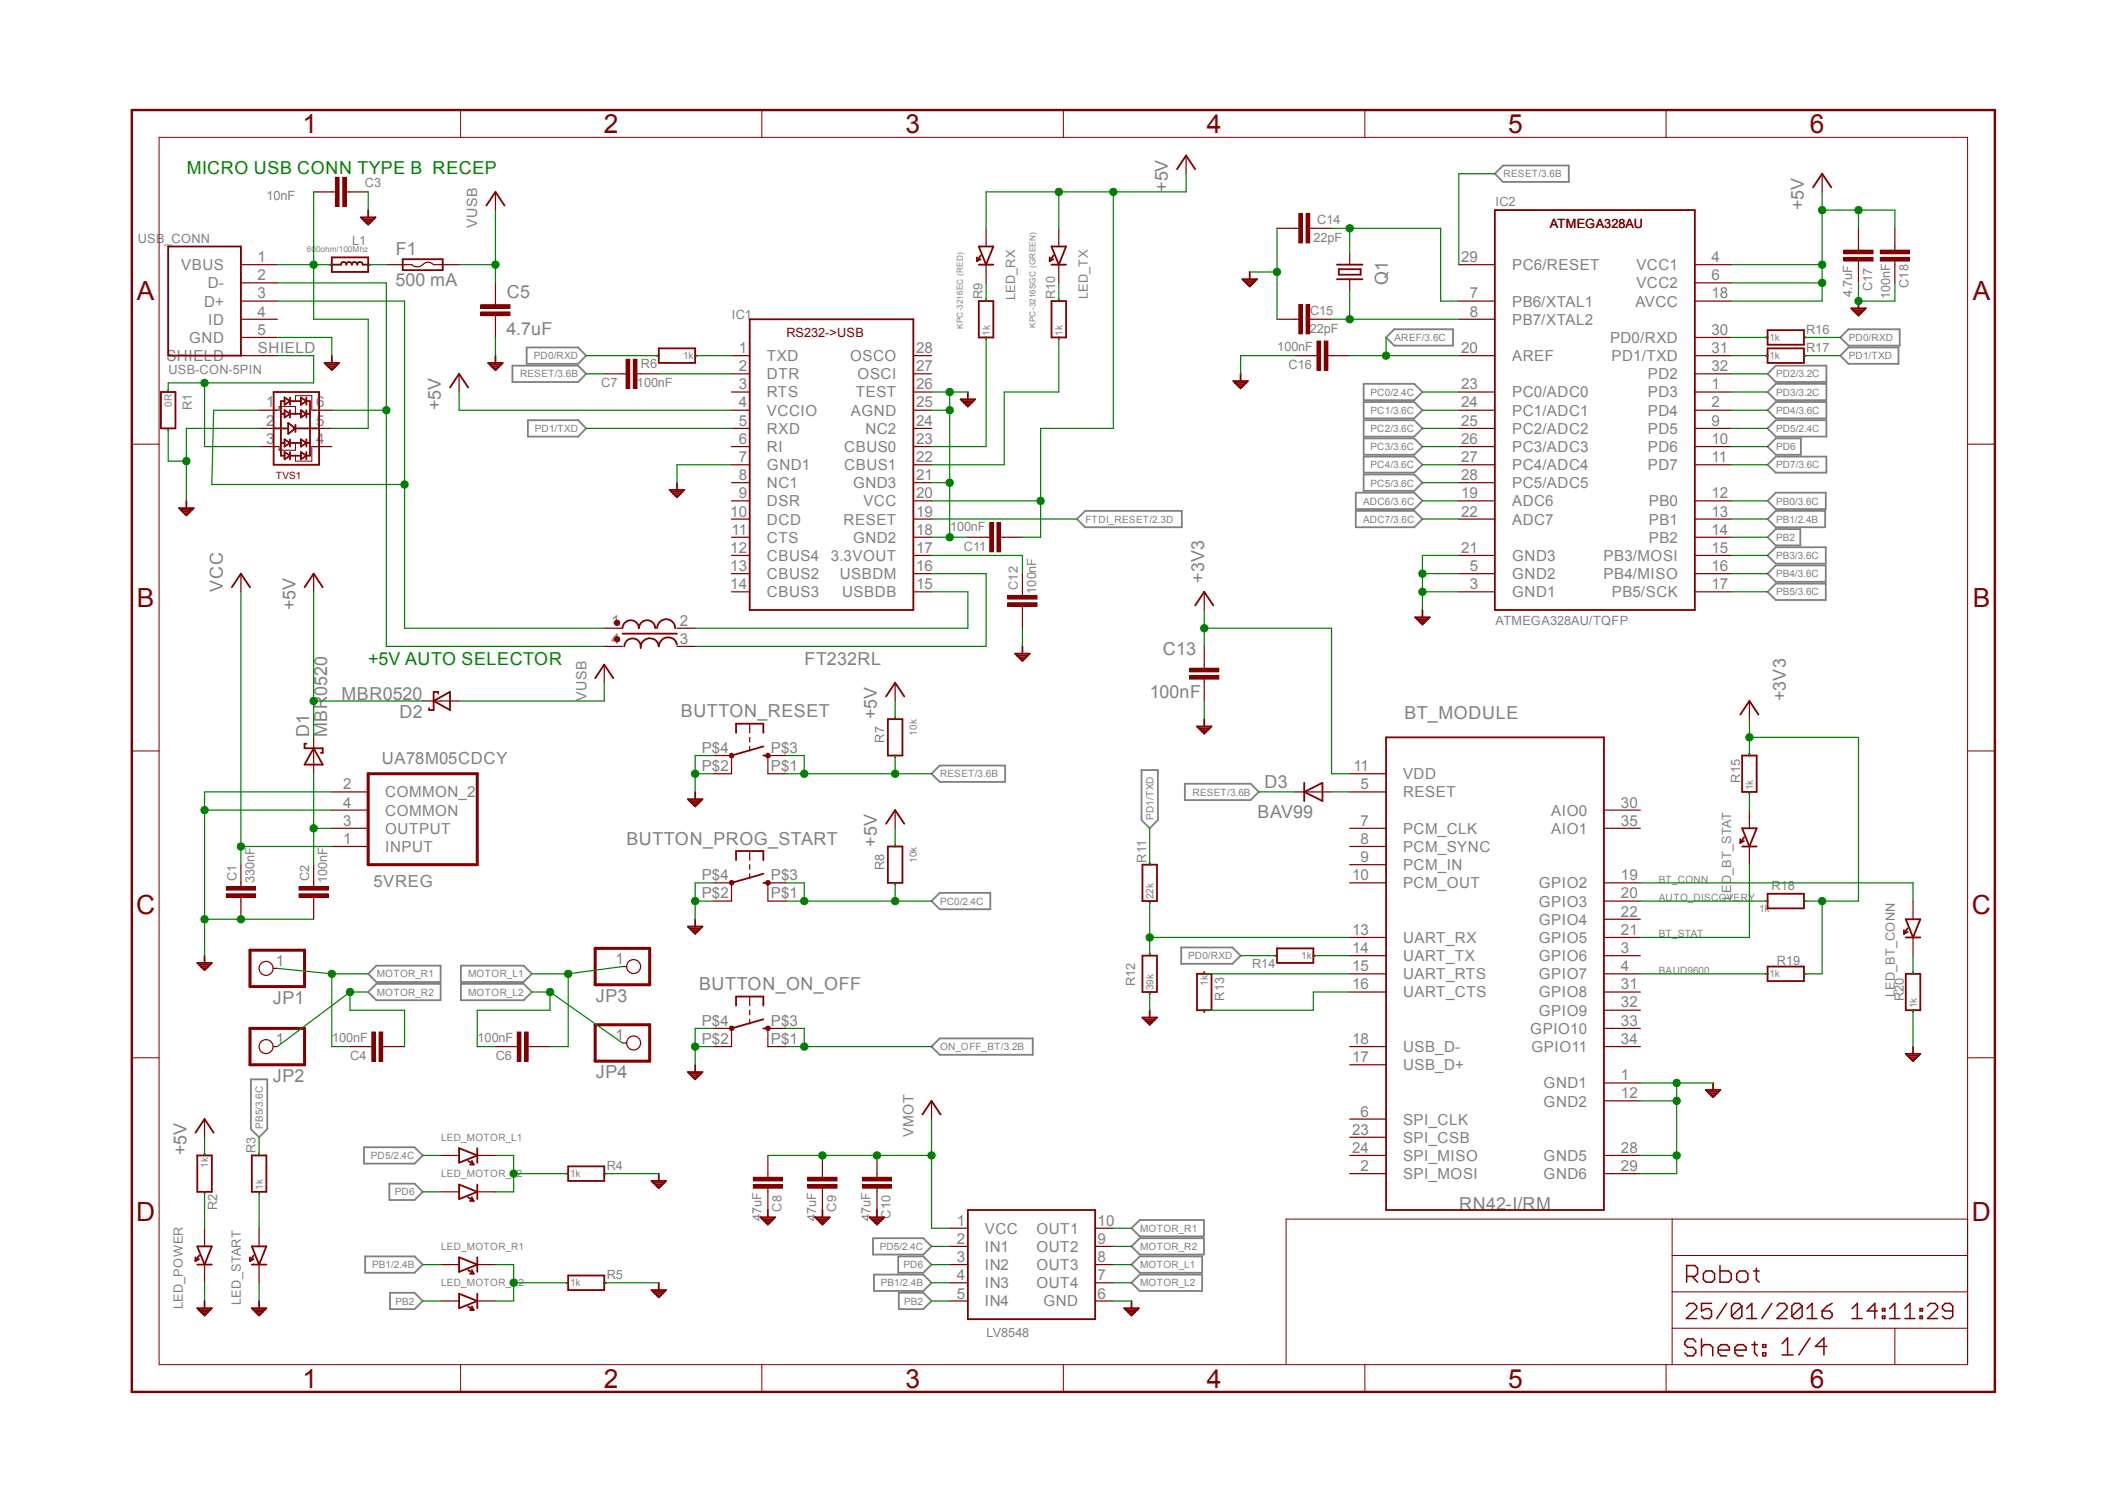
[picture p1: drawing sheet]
<svg xmlns="http://www.w3.org/2000/svg" width="297mm" height="210mm" viewBox="0 0 297 210" stroke-linecap="round" stroke-linejoin="round" font-family="sans-serif">
<defs><g id="words">
<g font-size="3.7" fill="#800000">
<text x="42.2" y="18.6">1</text>
<text x="84.4" y="18.6">2</text>
<text x="126.5" y="18.6">3</text>
<text x="168.6" y="18.6">4</text>
<text x="210.7" y="18.6">5</text>
<text x="252.8" y="18.6">6</text>
<text x="19.1" y="41.9">A</text>
<text x="275.6" y="41.9">A</text>
<text x="19.1" y="84.8">B</text>
<text x="275.6" y="84.8">B</text>
<text x="19" y="127.6">C</text>
<text x="275.5" y="127.6">C</text>
<text x="19" y="170.4">D</text>
<text x="275.5" y="170.4">D</text>
<text x="42.2" y="193.8">1</text>
<text x="84.4" y="193.8">2</text>
<text x="126.5" y="193.8">3</text>
<text x="168.6" y="193.8">4</text>
<text x="210.7" y="193.8">5</text>
<text x="252.8" y="193.8">6</text>
</g>
<g font-size="2.5" fill="#008000">
<text x="26.1" y="24.3">MICRO USB CONN TYPE B RECEP</text>
<text x="51.4" y="92.8">+5V AUTO SELECTOR</text>
</g>
<g font-size="2.5" fill="#808080">
<text x="163.2" y="26.8" transform="rotate(-90 163.2 26.8)">+5V</text>
<text x="252" y="29.3" transform="rotate(-90 252 29.3)">+5V</text>
<text x="55.3" y="35.6">F1</text>
<text x="55.2" y="39.9">500 mA</text>
<text x="70.8" y="41.7">C5</text>
<text x="193.9" y="39.8" transform="rotate(-90 193.9 39.8)">Q1</text>
<text x="70.7" y="46.7">4.7uF</text>
<text x="61.6" y="57.3" transform="rotate(-90 61.6 57.3)">+5V</text>
<text x="31.1" y="82.6" transform="rotate(-90 31.1 82.6)">VCC</text>
<text x="168.2" y="81.4" transform="rotate(-90 168.2 81.4)">+3V3</text>
<text x="41.3" y="85.2" transform="rotate(-90 41.3 85.2)">+5V</text>
<text x="112.4" y="92.8">FT232RL</text>
<text x="162.4" y="91.4">C13</text>
<text x="47.7" y="97.7">MBR0520</text>
<text x="55.8" y="100.3">D2</text>
<text x="95.1" y="100.2">BUTTON_RESET</text>
<text x="122.5" y="100.4" transform="rotate(-90 122.5 100.4)">+5V</text>
<text x="160.6" y="97.5">100nF</text>
<text x="196.2" y="100.4">BT_MODULE</text>
<text x="249.5" y="97.9" transform="rotate(-90 249.5 97.9)">+3V3</text>
<text x="43.2" y="102.9" transform="rotate(-90 43.2 102.9)">D1</text>
<text x="45.7" y="102.9" transform="rotate(-90 45.7 102.9)">MBR0520</text>
<text x="176.7" y="110.1">D3</text>
<text x="87.5" y="117.9">BUTTON_PROG_START</text>
<text x="122.5" y="118.2" transform="rotate(-90 122.5 118.2)">+5V</text>
<text x="175.7" y="114.3">BAV99</text>
<text x="38.1" y="140.2">JP1</text>
<text x="83.2" y="139.9">JP3</text>
<text x="97.7" y="138.3">BUTTON_ON_OFF</text>
<text x="38.1" y="151.1">JP2</text>
<text x="83.2" y="150.6">JP4</text>
<text x="26" y="161.3" transform="rotate(-90 26 161.3)">+5V</text>
<text x="203.8" y="169">RN42-I/RM</text>
</g>
<g font-size="2.3" fill="#808080">
<text x="53.3" y="106.7">UA78M05CDCY</text>
<text x="52.2" y="123.8">5VREG</text>
</g>
<g font-size="2.1" fill="#808080">
<text x="25.3" y="37.7">VBUS</text>
<text x="29" y="40.3">D-</text>
<text x="36" y="36.6">1</text>
<text x="36" y="39.1">2</text>
<text x="36" y="41.7">3</text>
<text x="204.1" y="36.6">29</text>
<text x="205.3" y="41.7">7</text>
<text x="211.2" y="37.7">PC6/RESET</text>
<text x="228.6" y="37.7">VCC1</text>
<text x="228.6" y="40.3">VCC2</text>
<text x="239.1" y="36.6">4</text>
<text x="239.1" y="39.1">6</text>
<text x="239.1" y="41.7">18</text>
<text x="26.4" y="47.9">GND</text>
<text x="28.5" y="42.8">D+</text>
<text x="29.1" y="45.3">ID</text>
<text x="36" y="46.7">5</text>
<text x="36" y="44.2">4</text>
<text x="205.3" y="44.2">8</text>
<text x="211.2" y="42.8">PB6/XTAL1</text>
<text x="211.2" y="45.3">PB7/XTAL2</text>
<text x="224.9" y="47.9">PD0/RXD</text>
<text x="228.5" y="42.8">AVCC</text>
<text x="239.1" y="46.7">30</text>
<text x="23.2" y="50.4">SHIELD</text>
<text x="36" y="49.3">SHIELD</text>
<text x="103.2" y="49.3">1</text>
<text x="103.2" y="51.8">2</text>
<text x="107.1" y="50.4">TXD</text>
<text x="107.1" y="53">DTR</text>
<text x="118.7" y="50.4">OSCO</text>
<text x="119.8" y="53">OSCI</text>
<text x="128" y="51.8">27</text>
<text x="128" y="49.3">28</text>
<text x="204.1" y="49.3">20</text>
<text x="211.2" y="50.4">AREF</text>
<text x="225.1" y="50.4">PD1/TXD</text>
<text x="230.2" y="53">PD2</text>
<text x="239.1" y="49.3">31</text>
<text x="239.1" y="51.8">32</text>
<text x="37.2" y="56.9">1</text>
<text x="37.2" y="59.4">2</text>
<text x="44.2" y="56.9">6</text>
<text x="44.2" y="59.4">5</text>
<text x="103.2" y="54.4">3</text>
<text x="103.2" y="56.9">4</text>
<text x="103.2" y="59.4">5</text>
<text x="107.1" y="55.5">RTS</text>
<text x="107.1" y="58">VCCIO</text>
<text x="118.9" y="58">AGND</text>
<text x="119.5" y="55.5">TEST</text>
<text x="128" y="59.4">24</text>
<text x="128" y="56.9">25</text>
<text x="128" y="54.4">26</text>
<text x="204.1" y="54.4">23</text>
<text x="204.1" y="56.9">24</text>
<text x="204.1" y="59.4">25</text>
<text x="211.2" y="55.5">PC0/ADC0</text>
<text x="211.2" y="58">PC1/ADC1</text>
<text x="230.2" y="55.5">PD3</text>
<text x="230.2" y="58">PD4</text>
<text x="239.1" y="54.4">1</text>
<text x="239.1" y="56.9">2</text>
<text x="239.1" y="59.4">9</text>
<text x="37.2" y="62">3</text>
<text x="44.2" y="62">4</text>
<text x="103.2" y="62">6</text>
<text x="103.2" y="64.5">7</text>
<text x="107.1" y="60.6">RXD</text>
<text x="107.1" y="63.1">RI</text>
<text x="107.1" y="65.7">GND1</text>
<text x="117.9" y="65.7">CBUS1</text>
<text x="117.9" y="63.1">CBUS0</text>
<text x="120.9" y="60.6">NC2</text>
<text x="128" y="64.5">22</text>
<text x="128" y="62">23</text>
<text x="204.1" y="62">26</text>
<text x="204.1" y="64.5">27</text>
<text x="211.2" y="60.6">PC2/ADC2</text>
<text x="211.2" y="63.1">PC3/ADC3</text>
<text x="211.2" y="65.7">PC4/ADC4</text>
<text x="230.2" y="60.6">PD5</text>
<text x="230.2" y="63.1">PD6</text>
<text x="230.2" y="65.7">PD7</text>
<text x="239.1" y="62">10</text>
<text x="239.1" y="64.5">11</text>
<text x="103.2" y="67.1">8</text>
<text x="103.2" y="69.6">9</text>
<text x="107.1" y="68.2">NC1</text>
<text x="107.1" y="70.7">DSR</text>
<text x="119.2" y="68.2">GND3</text>
<text x="120.6" y="70.7">VCC</text>
<text x="128" y="69.6">20</text>
<text x="128" y="67.1">21</text>
<text x="204.1" y="69.6">19</text>
<text x="204.1" y="67.1">28</text>
<text x="211.2" y="70.7">ADC6</text>
<text x="211.2" y="68.2">PC5/ADC5</text>
<text x="230.3" y="70.7">PB0</text>
<text x="239.1" y="69.6">12</text>
<text x="102" y="72.1">10</text>
<text x="102" y="77.2">12</text>
<text x="102.2" y="74.7">11</text>
<text x="107.1" y="73.2">DCD</text>
<text x="107.1" y="75.8">CTS</text>
<text x="117.9" y="73.2">RESET</text>
<text x="119.2" y="75.8">GND2</text>
<text x="128" y="77.2">17</text>
<text x="128" y="74.7">18</text>
<text x="128" y="72.1">19</text>
<text x="204.1" y="77.2">21</text>
<text x="204.1" y="72.1">22</text>
<text x="211.2" y="73.2">ADC7</text>
<text x="230.3" y="73.2">PB1</text>
<text x="230.3" y="75.8">PB2</text>
<text x="239.1" y="72.1">13</text>
<text x="239.1" y="74.7">14</text>
<text x="239.1" y="77.2">15</text>
<text x="102" y="79.8">13</text>
<text x="102" y="82.3">14</text>
<text x="107.1" y="78.3">CBUS4</text>
<text x="107.1" y="80.9">CBUS2</text>
<text x="107.1" y="83.4">CBUS3</text>
<text x="116.1" y="78.3">3.3VOUT</text>
<text x="117.3" y="80.9">USBDM</text>
<text x="117.6" y="83.4">USBDB</text>
<text x="128" y="82.3">15</text>
<text x="128" y="79.8">16</text>
<text x="205.3" y="82.3">3</text>
<text x="205.3" y="79.8">5</text>
<text x="211.2" y="83.4">GND1</text>
<text x="211.2" y="80.9">GND2</text>
<text x="211.2" y="78.3">GND3</text>
<text x="224" y="78.3">PB3/MOSI</text>
<text x="224" y="80.9">PB4/MISO</text>
<text x="225.2" y="83.4">PB5/SCK</text>
<text x="239.1" y="79.8">16</text>
<text x="239.1" y="82.3">17</text>
<text x="85.4" y="87.4">1</text>
<text x="85.4" y="89.9">4</text>
<text x="95" y="87.4">2</text>
<text x="95" y="89.9">3</text>
<text x="98" y="105.2">P$4</text>
<text x="98" y="107.7">P$2</text>
<text x="107.7" y="105.2">P$3</text>
<text x="107.7" y="107.7">P$1</text>
<text x="189.1" y="107.7">11</text>
<text x="47.9" y="110.2">2</text>
<text x="47.9" y="112.8">4</text>
<text x="53.8" y="111.3">COMMON_2</text>
<text x="53.8" y="113.9">COMMON</text>
<text x="190.1" y="110.2">5</text>
<text x="196" y="111.3">RESET</text>
<text x="196" y="108.8">VDD</text>
<text x="216.7" y="113.9">AIO0</text>
<text x="226.4" y="112.8">30</text>
<text x="47.9" y="117.9">1</text>
<text x="47.9" y="115.3">3</text>
<text x="53.8" y="119">INPUT</text>
<text x="53.8" y="116.4">OUTPUT</text>
<text x="190.1" y="115.3">7</text>
<text x="190.1" y="117.9">8</text>
<text x="196" y="116.4">PCM_CLK</text>
<text x="196" y="119">PCM_SYNC</text>
<text x="216.7" y="116.4">AIO1</text>
<text x="226.4" y="115.3">35</text>
<text x="98" y="122.9">P$4</text>
<text x="98" y="125.4">P$2</text>
<text x="107.7" y="122.9">P$3</text>
<text x="107.7" y="125.4">P$1</text>
<text x="188.9" y="122.9">10</text>
<text x="190.1" y="120.4">9</text>
<text x="196" y="121.5">PCM_IN</text>
<text x="196" y="124">PCM_OUT</text>
<text x="215" y="124">GPIO2</text>
<text x="226.4" y="122.9">19</text>
<text x="226.4" y="125.4">20</text>
<text x="188.9" y="130.5">13</text>
<text x="196" y="131.7">UART_RX</text>
<text x="215" y="126.6">GPIO3</text>
<text x="215" y="131.7">GPIO5</text>
<text x="215" y="129.1">GPIO4</text>
<text x="226.4" y="130.5">21</text>
<text x="226.4" y="128">22</text>
<text x="38.5" y="134.8">1</text>
<text x="86" y="134.6">1</text>
<text x="188.9" y="133.1">14</text>
<text x="188.9" y="135.6">15</text>
<text x="196" y="134.2">UART_TX</text>
<text x="196" y="136.7">UART_RTS</text>
<text x="215" y="134.2">GPIO6</text>
<text x="215" y="136.7">GPIO7</text>
<text x="226.4" y="133.1">3</text>
<text x="226.4" y="135.6">4</text>
<text x="98" y="143.2">P$4</text>
<text x="107.7" y="143.2">P$3</text>
<text x="188.9" y="138.1">16</text>
<text x="196" y="139.3">UART_CTS</text>
<text x="215" y="141.8">GPIO9</text>
<text x="215" y="139.3">GPIO8</text>
<text x="226.4" y="140.7">32</text>
<text x="226.4" y="138.1">31</text>
<text x="226.4" y="143.2">33</text>
<text x="38.5" y="145.8">1</text>
<text x="86" y="145.2">1</text>
<text x="98" y="145.8">P$2</text>
<text x="107.7" y="145.8">P$1</text>
<text x="188.9" y="148.3">17</text>
<text x="188.9" y="145.8">18</text>
<text x="196" y="149.4">USB_D+</text>
<text x="196" y="146.9">USB_D-</text>
<text x="213.8" y="144.4">GPIO10</text>
<text x="214" y="146.9">GPIO11</text>
<text x="226.4" y="145.8">34</text>
<text x="190.1" y="155.9">6</text>
<text x="215.6" y="152">GND1</text>
<text x="215.6" y="154.5">GND2</text>
<text x="226.4" y="150.8">1</text>
<text x="226.4" y="153.4">12</text>
<text x="188.9" y="158.5">23</text>
<text x="188.9" y="161">24</text>
<text x="196" y="157">SPI_CLK</text>
<text x="196" y="159.6">SPI_CSB</text>
<text x="226.4" y="161">28</text>
<text x="190.1" y="163.5">2</text>
<text x="196" y="164.6">SPI_MOSI</text>
<text x="196" y="162.1">SPI_MISO</text>
<text x="215.6" y="162.1">GND5</text>
<text x="215.6" y="164.6">GND6</text>
<text x="226.4" y="163.5">29</text>
<text x="133.7" y="171.2">1</text>
<text x="133.7" y="173.7">2</text>
<text x="137.6" y="172.3">VCC</text>
<text x="144.8" y="172.3">OUT1</text>
<text x="153.3" y="173.7">9</text>
<text x="153.3" y="171.2">10</text>
<text x="133.7" y="176.2">3</text>
<text x="133.7" y="178.8">4</text>
<text x="137.6" y="174.8">IN1</text>
<text x="137.6" y="177.3">IN2</text>
<text x="137.6" y="179.9">IN3</text>
<text x="144.8" y="179.9">OUT4</text>
<text x="144.8" y="177.3">OUT3</text>
<text x="144.8" y="174.8">OUT2</text>
<text x="153.3" y="178.8">7</text>
<text x="153.3" y="176.2">8</text>
<text x="133.7" y="181.3">5</text>
<text x="137.6" y="182.4">IN4</text>
<text x="145.8" y="182.4">GND</text>
<text x="153.3" y="181.3">6</text>
</g>
<g font-size="2" fill="#808080">
<text x="66.7" y="31.8" transform="rotate(-90 66.7 31.8)">VUSB</text>
<text x="81.9" y="97.8" transform="rotate(-90 81.9 97.8)">VUSB</text>
<text x="127.6" y="158.8" transform="rotate(-90 127.6 158.8)">VMOT</text>
</g>
<g font-size="1.8" fill="#808080">
<text x="37.2" y="27.9">10nF</text>
<text x="51" y="26.2">C3</text>
<text x="208.9" y="28.8">IC2</text>
<text x="19.3" y="33.9">USB_CONN</text>
<text x="49.2" y="34.2">L1</text>
<text x="183.5" y="33.8">22pF</text>
<text x="184" y="31.2">C14</text>
<text x="137.2" y="41.7" transform="rotate(-90 137.2 41.7)">R9</text>
<text x="141.8" y="41.9" transform="rotate(-90 141.8 41.9)">LED_RX</text>
<text x="147.4" y="41.7" transform="rotate(-90 147.4 41.7)">R10</text>
<text x="152" y="41.7" transform="rotate(-90 152 41.7)">LED_TX</text>
<text x="258.7" y="41.5" transform="rotate(-90 258.7 41.5)">4.7uF</text>
<text x="261.5" y="40.7" transform="rotate(-90 261.5 40.7)">C17</text>
<text x="264.1" y="41.7" transform="rotate(-90 264.1 41.7)">100nF</text>
<text x="266.6" y="40.2" transform="rotate(-90 266.6 40.2)">C18</text>
<text x="102.2" y="44.6">IC1</text>
<text x="183" y="46.5">22pF</text>
<text x="183" y="43.9">C15</text>
<text x="252.3" y="46.6">R16</text>
<text x="23.5" y="52.2">USB-CON-5PIN</text>
<text x="89.5" y="51.4">R6</text>
<text x="178.4" y="49">100nF</text>
<text x="180" y="51.6">C16</text>
<text x="252.3" y="49.1">R17</text>
<text x="26.8" y="57.2" transform="rotate(-90 26.8 57.2)">R1</text>
<text x="84" y="54.1">C7</text>
<text x="89" y="54.1">100nF</text>
<text x="132.7" y="74.1">100nF</text>
<text x="134.7" y="76.9">C11</text>
<text x="142.2" y="82.3" transform="rotate(-90 142.2 82.3)">C12</text>
<text x="144.7" y="82.9" transform="rotate(-90 144.7 82.9)">100nF</text>
<text x="208.9" y="87.2">ATMEGA328AU/TQFP</text>
<text x="123.5" y="103.7" transform="rotate(-90 123.5 103.7)">R7</text>
<text x="243.1" y="109.3" transform="rotate(-90 243.1 109.3)">R15</text>
<text x="33" y="123" transform="rotate(-90 33 123)">C1</text>
<text x="35.6" y="123.3" transform="rotate(-90 35.6 123.3)">330nF</text>
<text x="43.2" y="123" transform="rotate(-90 43.2 123)">C2</text>
<text x="45.7" y="123.3" transform="rotate(-90 45.7 123.3)">100nF</text>
<text x="123.5" y="121.5" transform="rotate(-90 123.5 121.5)">R8</text>
<text x="160.1" y="120.4" transform="rotate(-90 160.1 120.4)">R11</text>
<text x="241.9" y="125.7" transform="rotate(-90 241.9 125.7)">LED_BT_STAT</text>
<text x="247.5" y="124.3">R18</text>
<text x="158.6" y="137.7" transform="rotate(-90 158.6 137.7)">R12</text>
<text x="174.9" y="135.2">R14</text>
<text x="248.2" y="134.7">R19</text>
<text x="171" y="139.7" transform="rotate(-90 171 139.7)">R13</text>
<text x="264.7" y="139.3" transform="rotate(-90 264.7 139.3)">LED_BT_CONN</text>
<text x="266" y="139.7" transform="rotate(-90 266 139.7)">R20</text>
<text x="46.4" y="145.5">100nF</text>
<text x="48.9" y="148">C4</text>
<text x="66.7" y="145.5">100nF</text>
<text x="69.3" y="148">C6</text>
<text x="35.7" y="161" transform="rotate(-90 35.7 161)">R3</text>
<text x="84.8" y="163.4">R4</text>
<text x="30.4" y="168.9" transform="rotate(-90 30.4 168.9)">R2</text>
<text x="106.4" y="170.5" transform="rotate(-90 106.4 170.5)">47uF</text>
<text x="109.2" y="169.2" transform="rotate(-90 109.2 169.2)">C8</text>
<text x="114" y="170.5" transform="rotate(-90 114 170.5)">47uF</text>
<text x="116.8" y="169.2" transform="rotate(-90 116.8 169.2)">C9</text>
<text x="121.6" y="170.5" transform="rotate(-90 121.6 170.5)">47uF</text>
<text x="124.4" y="170.1" transform="rotate(-90 124.4 170.1)">C10</text>
<text x="84.8" y="178.6">R5</text>
<text x="25.5" y="182.8" transform="rotate(-90 25.5 182.8)">LED_POWER</text>
<text x="33.7" y="182.2" transform="rotate(-90 33.7 182.2)">LED_START</text>
<text x="137.8" y="186.7">LV8548</text>
</g>
<g font-size="1.8" fill="#800000">
<text x="216.5" y="31.9">ATMEGA328AU</text>
<text x="109.9" y="47.1">RS232-&gt;USB</text>
</g>
<g font-size="1.4" fill="#808080">
<text x="210.1" y="24.8">RESET/3.6B</text>
<text x="138.3" y="46.9" transform="rotate(-90 138.3 46.9)">1k</text>
<text x="148.4" y="46.9" transform="rotate(-90 148.4 46.9)">1k</text>
<text x="194.8" y="47.6">AREF/3.6C</text>
<text x="247.2" y="47.6">1k</text>
<text x="258.3" y="47.6">PD0/RXD</text>
<text x="72.6" y="52.7">RESET/3.6B</text>
<text x="74.6" y="50.2">PD0/RXD</text>
<text x="95.4" y="50.2">1k</text>
<text x="247.2" y="50.2">1k</text>
<text x="248.1" y="52.7">PD2/3.2C</text>
<text x="258.3" y="50.2">PD1/TXD</text>
<text x="24" y="56.8" transform="rotate(-90 24 56.8)">0R</text>
<text x="191.5" y="55.2">PC0/2.4C</text>
<text x="191.5" y="57.8">PC1/3.6C</text>
<text x="248.1" y="57.8">PD4/3.6C</text>
<text x="248.1" y="55.2">PD3/3.2C</text>
<text x="74.7" y="60.3">PD1/TXD</text>
<text x="191.5" y="60.3">PC2/3.6C</text>
<text x="191.5" y="62.9">PC3/3.6C</text>
<text x="191.5" y="65.4">PC4/3.6C</text>
<text x="248.1" y="65.4">PD7/3.6C</text>
<text x="248.1" y="62.9">PD6</text>
<text x="248.1" y="60.3">PD5/2.4C</text>
<text x="190.4" y="70.4">ADC6/3.6C</text>
<text x="191.5" y="67.9">PC5/3.6C</text>
<text x="248.1" y="70.4">PB0/3.6C</text>
<text x="151.6" y="73">FTDI_RESET/2.3D</text>
<text x="190.4" y="73">ADC7/3.6C</text>
<text x="248.1" y="75.5">PB2</text>
<text x="248.1" y="73">PB1/2.4B</text>
<text x="248.1" y="80.6">PB4/3.6C</text>
<text x="248.1" y="78.1">PB3/3.6C</text>
<text x="248.1" y="83.1">PB5/3.6C</text>
<text x="128.1" y="102.7" transform="rotate(-90 128.1 102.7)">10k</text>
<text x="131.3" y="108.5">RESET/3.6B</text>
<text x="166.6" y="111.1">RESET/3.6B</text>
<text x="244.9" y="110.3" transform="rotate(-90 244.9 110.3)">1k</text>
<text x="161.1" y="114.5" transform="rotate(-90 161.1 114.5)">PD1/TXD</text>
<text x="128.1" y="120.5" transform="rotate(-90 128.1 120.5)">10k</text>
<text x="161.1" y="125.6" transform="rotate(-90 161.1 125.6)">22k</text>
<text x="231.7" y="125.8">AUTO_DISCOVERY</text>
<text x="231.7" y="123.3">BT_CONN</text>
<text x="131.3" y="126.3">PC0/2.4C</text>
<text x="231.7" y="130.9">BT_STAT</text>
<text x="245.7" y="127.3">1k</text>
<text x="52.6" y="136.5">MOTOR_R1</text>
<text x="65.4" y="136.5">MOTOR_L1</text>
<text x="166" y="133.9">PD0/RXD</text>
<text x="168.7" y="137.7" transform="rotate(-90 168.7 137.7)">1k</text>
<text x="181.8" y="133.9">1k</text>
<text x="231.7" y="136">BAUD9600</text>
<text x="247.2" y="136.5">1k</text>
<text x="52.6" y="139">MOTOR_R2</text>
<text x="65.4" y="139">MOTOR_L2</text>
<text x="161.1" y="138.3" transform="rotate(-90 161.1 138.3)">39k</text>
<text x="267.8" y="140.8" transform="rotate(-90 267.8 140.8)">1k</text>
<text x="131.3" y="146.6">ON_OFF_BT/3.2B</text>
<text x="36.7" y="157.6" transform="rotate(-90 36.7 157.6)">PB5/3.6C</text>
<text x="51.8" y="161.8">PD5/2.4C</text>
<text x="61.6" y="159.3">LED_MOTOR_L1</text>
<text x="29.1" y="163" transform="rotate(-90 29.1 163)">1k</text>
<text x="36.7" y="166.2" transform="rotate(-90 36.7 166.2)">1k</text>
<text x="55.2" y="166.9">PD6</text>
<text x="61.6" y="164.4">LED_MOTOR_L2</text>
<text x="79.6" y="164.4">1k</text>
<text x="159.3" y="172">MOTOR_R1</text>
<text x="52" y="177.1">PB1/2.4B</text>
<text x="61.6" y="174.5">LED_MOTOR_R1</text>
<text x="61.6" y="179.6">LED_MOTOR_R2</text>
<text x="79.6" y="179.6">1k</text>
<text x="122.9" y="174.5">PD5/2.4C</text>
<text x="123.1" y="179.6">PB1/2.4B</text>
<text x="126.2" y="177.1">PD6</text>
<text x="159.3" y="174.5">MOTOR_R2</text>
<text x="159.3" y="179.6">MOTOR_L2</text>
<text x="159.3" y="177.1">MOTOR_L1</text>
<text x="55.2" y="182.2">PB2</text>
<text x="126.3" y="182.2">PB2</text>
</g>
<text font-size="1.4" fill="#800000" x="38.5" y="66.9">TVS1</text>
<g font-size="1.1" fill="#808080">
<text x="42.9" y="35.2">600ohm/100Mhz</text>
<text x="134.5" y="45.9" transform="rotate(-90 134.5 45.9)">KPC-3216EC (RED)</text>
<text x="144.7" y="45.8" transform="rotate(-90 144.7 45.8)">KPC-3216SGC (GREEN)</text>
</g>
</g></defs>
<g fill="none" stroke="#808080" stroke-width=".25">
<path d="M208.8 24.3l1.2-1.2h9.2v2.3h-9.2zM71.6 51.1h9.2l1.1 1.1-1.1 1.1h-9.2zM73.6 48.5h7.2l1.1 1.2-1.1 1.1h-7.2zM73.7 58.7h7.1l1.1 1.1-1.1 1.2h-7.1zM190.5 53.6h7.1l1.1 1.1-1.1 1.2h-7.1zM190.5 56.1h7.1l1.1 1.2-1.1 1.1h-7.1zM190.5 58.7h7.1l1.1 1.1-1.1 1.2h-7.1zM193.6 47.1l1.2-1.1h8.2v2.3h-8.2zM246.9 57.3l1.2-1.2h7v2.3h-7zM246.9 59.8l1.2-1.1h7v2.3h-7zM246.9 52.2l1.2-1.1h7v2.2h-7zM248.1 53.6h7v2.3h-7l-1.2-1.2z"/>
<path d="M257.1 49.7l1.1-1.2h7v2.3h-7zM258.2 46h7.2v2.3h-7.2l-1.1-1.2zM151.6 71.3h13.5v2.3h-13.5l-1.1-1.1zM189.4 71.3h8.2l1.1 1.2-1.1 1.1h-8.2zM189.4 68.8h8.2l1.1 1.1-1.1 1.2h-8.2zM190.5 61.2h7.1l1.1 1.2-1.1 1.1h-7.1zM190.5 63.8h7.1l1.1 1.1-1.1 1.1h-7.1zM190.5 66.3h7.1l1.1 1.1-1.1 1.1h-7.1zM246.9 62.4l1.2-1.2h3.5v2.3h-3.5zM246.9 64.9l1.2-1.1h7v2.2h-7zM246.9 69.9l1.2-1.1h7v2.3h-7zM246.9 77.6l1.2-1.2h7v2.3h-7z"/>
<path d="M246.9 75l1.2-1.1h3.4v2.3h-3.4zM246.9 72.5l1.2-1.2h6.9v2.3h-6.9zM246.9 82.6l1.2-1.1h7v2.3h-7zM246.9 80.1l1.2-1.1h7v2.2h-7zM130.1 108l1.2-1.1h9.1v2.3h-9.1zM159.5 107.5h2.3v7l-1.2 1.2-1.1-1.2zM165.5 109.4h9.2l1.2 1.2-1.2 1.1h-9.2zM51.4 138.5l1.2-1.1h9v2.3h-9zM51.4 136l1.2-1.2h9v2.3h-9zM64.4 137.4h8.8l1.1 1.1-1.1 1.2h-8.8zM64.4 134.8h8.8l1.1 1.2-1.1 1.1h-8.8zM130.1 125.8l1.2-1.1h7v2.3h-7z"/>
<path d="M165 132.3h7.2l1.1 1.1-1.1 1.2h-7.2zM35.1 150.7h2.2v6.9l-1.1 1.2-1.1-1.2zM130.1 146.1l1.2-1.1h13v2.3h-13zM50.8 160.2h7.1l1.2 1.1-1.2 1.2h-7.1zM51 175.4h6.9l1.2 1.2-1.2 1.1h-6.9zM54.4 165.3h3.5l1.2 1.1-1.2 1.2h-3.5zM122 172.9h7l1.1 1.1-1.1 1.2h-7zM122.1 178h6.9l1.1 1.1-1.1 1.2h-6.9zM125.5 175.4h3.5l1.1 1.2-1.1 1.1h-3.5zM158.1 174l1.1-1.1h9v2.3h-9zM158.1 171.5l1.1-1.2h9v2.3h-9zM158.1 179.1l1.1-1.1h8.7v2.3h-8.7z"/>
<path d="M158.1 176.6l1.1-1.2h8.7v2.3h-8.7zM54.5 180.5h3.4l1.2 1.2-1.2 1.1h-3.4zM125.6 180.5h3.4l1.1 1.2-1.1 1.1h-3.4z"/>
</g>
<g fill="none" stroke="#800000" stroke-width=".14">
<path d="M22.2 19.2h252.7v171.3h-252.7zM64.3 15.4v3.8M106.4 15.4v3.8M148.5 15.4v3.8M190.7 15.4v3.8M232.7 15.4v3.8M18.4 62h3.8M274.9 62h3.8M18.4 104.9h3.8M274.9 104.9h3.8M18.4 147.7h3.8M274.9 147.7h3.8"/>
<path d="M233.6 170.2v20.3M233.6 175.3h41.3M274.9 170.2h-95.2v20.3M64.3 190.5v3.9M106.4 190.5v3.9M148.5 190.5v3.9M190.7 190.5v3.9M232.7 190.5v3.9M233.6 185.5h41.3M233.6 180.4h41.3M264.7 185.5v5"/>
</g>
<g fill="none" stroke="#800000" stroke-width=".21">
<path d="M235.6 178.2h1.2l.4-.4v-.7l-.4-.4h-1.2v2.3M236.4 178.2l.8 .8M238 177.8l.3-.3h.8l.4 .3v.8l-.4 .4h-.8l-.3-.4zM240.3 176.7v2.3h1.2l.4-.4v-.8l-.4-.3h-1.2M242.6 177.8l.4-.3h.8l.4 .3v.8l-.4 .4h-.8l-.4-.4zM245 177.5h.7M245.4 177.1v1.5l.3 .4M235.6 182.4l.4-.4h.6l.4 .4v.3l-1.4 1.4h1.4M236.9 187.4l-.4-.5h-.7l-.4 .5v.3l.4 .4h.7l.4 .4v.4l-.4 .4h-.7l-.4-.4M237.7 186.9v2.4M237.7 188.1l.4-.4h.8l.4 .4v1.2M239.1 182h-1.4v1l.7-.3h.4l.3 .3v.8l-.3 .3h-.8l-.3-.3"/>
<path d="M240 188.5h1.6v-.4l-.4-.4h-.8l-.4 .4v.8l.4 .4h.8M241.2 182l-1.4 2.1M242.4 188.5h1.5v-.4l-.4-.4h-.7l-.4 .4v.8l.4 .4h.7M243.3 182.4v1.4l-.3 .3h-.7l-.4-.3M243.3 182.4l-.3-.4h-.7l-.4 .4v1.4M243.3 182.4l-1.4 1.4M244 184.1h1.4M244 182.7l.7-.7v2.1M244.7 187.7h.8M245.1 187.4v1.5l.4 .4M246.3 187.7h.4v.4h-.4zM246.3 188.9h.4v.4h-.4z"/>
<path d="M247.5 182l-1.4 2.1M248.2 182.4l.4-.4h.7l.3 .4v.3l-1.4 1.4h1.4M249 187.6l.7-.8v2.4M249 189.2h1.5M251.8 182.4v1.4l-.4 .3h-.7l-.4-.3M251.8 182.4l-.4-.4h-.7l-.4 .4v1.4M251.8 182.4l-1.5 1.4M252.4 184.1h1.4M252.4 182.7l.8-.7v2.1M252.9 186.8l-1.6 2.4M254.6 183h1l.3 .4v.4l-.3 .3h-.7l-.3-.3zM255.2 188h-1.6l1.2-1.2v2.4"/>
<path d="M255.9 182l-.7 .4-.6 .6M258.7 184.1h1.4M258.7 182.7l.8-.7v2.1M262.3 183h-1.4l1-1v2.1M263 183.8h.3v.3h-.3zM263 182.7h.3v.3h-.3zM264 184.1h1.4M264 182.7l.7-.7v2.1M266.1 184.1h1.4M266.1 182.7l.7-.7v2.1M268.2 183.8h.4v.3h-.4zM268.2 182.7h.4v.3h-.4z"/>
<path d="M269.3 182.4l.3-.4h.7l.4 .4v.3l-1.4 1.4h1.4M272.8 183h-1.1l-.3-.3v-.3l.3-.4h.7l.4 .4v1.4l-.4 .3h-.7l-.3-.3"/>
</g>
<path d="M18.4 15.4h260.3v179h-260.3z" fill="none" stroke="#800000" stroke-width=".34"/>
<g fill="none" stroke="#800000" stroke-width=".25">
<path d="M238.3 152.2h2l-1 1zM238.5 152.4h1.6M238.8 152.7h1M239.1 153h.5M239.3 151.2v1M34.9 175.6v.5M35.2 174h2l-1 2.6zM35.2 176.6h2M35.4 175.3l-.5 .8M35.4 175.8l-.5 .3M64.1 160.3l2.6 1-2.6 1zM64.1 165.4l2.6 1-2.6 1z"/>
<path d="M64.1 175.6l2.6 1-2.6 1zM65.4 162.1l.8 .5M65.4 167.2l.8 .5M65.4 177.3l.8 .5M65.7 162.6h.5M65.7 167.7h.5M65.7 177.8h.5M65.9 162.1l.3 .5M65.9 167.2l.3 .5M65.9 177.3l.3 .5M66.7 160.3v2M66.7 165.4v2"/>
<path d="M66.7 175.6v2M91 164.9h2l-1 1zM91.3 165.1h1.5M91.5 165.4h1M91.8 165.7h.5M92 163.9v1M92 179.1v1M35.2 182.7h2l-1 1zM35.4 182.9h1.6M35.7 183.2h1M35.9 183.4h.5M36.2 181.7v1"/>
<path d="M64.1 180.6l2.6 1.1-2.6 1zM65.4 182.4l.8 .5M65.7 182.9h.5M65.9 182.4l.3 .5M66.7 180.6v2.1M91 180.1h2l-1 1zM91.3 180.4h1.5M91.5 180.6h1M91.8 180.9h.5"/>
</g>
<path d="M168.2 92.8v.5M168.2 94.8v.5M36.2 171.5v2.5M36.2 176.6v2.5M61.6 161.3h2.5M61.6 166.4h2.5M61.6 176.6h2.5M66.7 161.3h2.5M66.7 166.4h2.5M66.7 176.6h2.5M61.6 181.7h2.5M66.7 181.7h2.5" fill="none" stroke="#800000" stroke-width=".17"/>
<path d="M166.2 94.3h4.1v.5h-4.1z" fill-rule="evenodd" fill="#800000"/>
<path d="M166.2 94.3h4.1v.5h-4.1z" fill="none" stroke="#800000" stroke-width=".14"/>
<path d="M166.2 93.3h4.1v.5h-4.1z" fill-rule="evenodd" fill="#800000"/>
<path d="M166.2 93.3h4.1v.5h-4.1z" fill="none" stroke="#800000" stroke-width=".14"/>
<g fill="none" stroke="#800000" stroke-width=".17">
<path d="M188.6 35.4v1.6M188.6 39v1.5M203.8 37h5M236.8 37h5.1M236.8 39.5h5.1M102.2 54.7h2.5M102.2 57.3h2.5M102.2 59.8h2.5M102.2 49.7h2.5M102.2 52.2h2.5M127.6 54.7h2.5M127.6 57.3h2.5"/>
<path d="M127.6 59.8h2.5M127.6 49.7h2.5M127.6 52.2h2.5M183.5 49.7h.5M185.5 49.7h.5M203.8 54.7h5M203.8 57.3h5M203.8 42h5M203.8 44.6h5M203.8 59.8h5M203.8 49.7h5M236.8 54.7h5.1"/>
<path d="M236.8 57.3h5.1M236.8 42h5.1M236.8 59.8h5.1M236.8 49.7h5.1M236.8 47.1h5.1M236.8 52.2h5.1M102.2 62.4h2.5M102.2 64.9h2.5M102.2 69.9h2.5M102.2 72.5h2.5M102.2 75h2.5M102.2 77.6h2.5"/>
<path d="M102.2 67.4h2.5M127.6 62.4h2.5M127.6 64.9h2.5M127.6 69.9h2.5M127.6 72.5h2.5M127.6 75h2.5M127.6 77.6h2.5M127.6 67.4h2.5M203.8 62.4h5M203.8 64.9h5M203.8 69.9h5M203.8 72.5h5"/>
<path d="M203.8 77.6h5M203.8 67.4h5M236.8 62.4h5.1M236.8 64.9h5.1M236.8 69.9h5.1M236.8 72.5h5.1M236.8 75h5.1M236.8 77.6h5.1M102.2 82.6h2.5M102.2 80.1h2.5M127.6 82.6h2.5M127.6 80.1h2.5"/>
<path d="M168.2 90.3v2.5M168.2 95.3v2.6M203.8 82.6h5M203.8 80.1h5M236.8 82.6h5.1M236.8 80.1h5.1M180.9 110.6h5.1M188.6 110.6h5M188.6 115.7h5M188.6 118.2h5M188.6 108h5M224.1 115.7h5.1"/>
<path d="M224.1 113.1h5.1M188.6 133.4h5M188.6 136h5M188.6 120.7h5M188.6 123.3h5M188.6 130.9h5M188.6 138.5h5M224.1 133.4h5.1M224.1 136h5.1M224.1 123.3h5.1M224.1 130.9h5.1M224.1 138.5h5.1"/>
<path d="M224.1 125.8h5.1M224.1 128.4h5.1M188.6 156.3h5M188.6 148.7h5M188.6 146.1h5M188.6 158.8h5M224.1 151.2h5.1M224.1 153.7h5.1M224.1 146.1h5.1M224.1 141.1h5.1M224.1 143.6h5.1M132.7 171.5h2.5"/>
<path d="M132.7 174h2.5M132.7 176.6h2.5M132.7 179.1h2.5M153 171.5h2.5M153 174h2.5M153 176.6h2.5M153 179.1h2.5M188.6 163.9h5M188.6 161.3h5M224.1 163.9h5.1M224.1 161.3h5.1M132.7 181.7h2.5"/>
<path d="M153 181.7h2.5"/>
</g>
<g fill="none" stroke="#800000" stroke-width=".25">
<path d="M46.1 37h1.5l.1-.3a.4 .4 0 0 1 .4-.1 .4 .4 0 0 1 .3 .4v-.3a.4 .4 0 0 1 .5-.1 .4 .4 0 0 1 .2 .4l.1-.3a.4 .4 0 0 1 .4-.1 .4 .4 0 0 1 .3 .4l.1-.3a.4 .4 0 0 1 .4-.1 .4 .4 0 0 1 .3 .4h1M46.4 35.9h5v2.1h-5zM173.6 39h2l-1 1zM173.8 39.2h1.5M174.1 39.5h1M174.3 39.8h.5M174.6 38v1M186.8 39h3.5M186.8 37h3.5M187 37.6h3.1v.8h-3.1zM208.8 29.3h28v55.9h-28zM45.3 50.7h2.1l-1 1z"/>
<path d="M45.6 50.9h1.5M45.8 51.2h1.1M46.1 51.4h.5M46.4 49.7v1M68.2 50.7h2l-1 1zM68.5 50.9h1.5M68.7 51.2h1M69 51.4h.5M69.2 49.7v1M104.7 44.6h22.9v40.6h-22.9zM134.2 55.8h2l-1 1zM134.5 56h1.5"/>
<path d="M134.7 56.3h1M135 56.5h.5M135.2 54.7v1.1M172.3 53.2h2l-1 1zM172.6 53.5h1.5M172.8 53.7h1M173.1 54h.5M173.3 52.2v1M258.6 43.1h2l-1 1zM258.9 43.3h1.5M259.1 43.6h1M259.4 43.8h.5"/>
<path d="M259.6 42v1.1M93.6 68.4h2l-1 1zM93.8 68.7h1.5M94.1 68.9h1M94.3 69.2h.5M94.6 67.4v1M141.8 91.3h2l-1 1zM142.1 91.5h1.5M142.3 91.8h1M142.6 92h.5M142.8 90.3v1M197.7 86.2h2l-1 1z"/>
<path d="M198 86.4h1.5M198.2 86.7h1M198.5 87h.5M198.7 85.2v1M96.1 111.6h2l-1 1zM96.4 111.8h1.5M96.6 112.1h1M96.9 112.4h.5M97.1 110.6v1M124 100.4h2.1v5.1h-2.1zM125.1 100.2v.2M125.1 105.5v.2"/>
<path d="M167.2 101.4h2l-1 1zM167.5 101.7h1.5M167.7 101.9h1M168 102.2h.5M168.2 100.4v1M182.2 110.6l2.5-1.3v2.5zM182.2 109.3v2.5M193.6 103h30.5v66h-30.5zM159.6 120.7h2v5.1h-2zM159.6 133.4h2v5.1h-2zM160.6 120.5v.2M160.6 125.8v.3"/>
<path d="M160.6 133.2v.2M160.6 138.5v.3M246.7 125.8h.2M246.7 136h.2M246.9 124.8h5.1v2h-5.1zM246.9 135h5.1v2h-5.1zM252 125.8h.3M252 136h.3M159.6 142.1h2l-1 1zM159.9 142.3h1.5M160.1 142.6h1M160.4 142.8h.5"/>
<path d="M160.6 141.1v1M35.2 161.3h2v5.1h-2zM36.2 161.1v.2M36.2 166.4v.3M79.1 163.9h.3M79.1 179.1h.3M79.4 162.9h5v2h-5zM79.4 178.1h5v2h-5zM84.4 163.9h.3M84.4 179.1h.3M135.2 169h17.8v15.2h-17.8z"/>
</g>
<path d="M185 47.6h.5v4.1h-.5z" fill-rule="evenodd" fill="#800000"/>
<path d="M185 47.6h.5v4.1h-.5z" fill="none" stroke="#800000" stroke-width=".14"/>
<path d="M184 47.6h.5v4.1h-.5z" fill-rule="evenodd" fill="#800000"/>
<path d="M184 47.6h.5v4.1h-.5z" fill="none" stroke="#800000" stroke-width=".14"/>
<path d="M69.2 42v.5M69.2 44.1v.5M180.9 49.7h2.6M186 49.7h2.6" fill="none" stroke="#800000" stroke-width=".17"/>
<path d="M67.2 43.6h4v.5h-4z" fill-rule="evenodd" fill="#800000"/>
<path d="M67.2 43.6h4v.5h-4z" fill="none" stroke="#800000" stroke-width=".14"/>
<path d="M67.2 42.5h4v.6h-4z" fill-rule="evenodd" fill="#800000"/>
<path d="M67.2 42.5h4v.6h-4z" fill="none" stroke="#800000" stroke-width=".14"/>
<path d="M69.2 39.5v2.5M69.2 44.6v2.5M137.8 75h.5M139.8 75h.5" fill="none" stroke="#800000" stroke-width=".17"/>
<path d="M139.3 73h.5v4h-.5z" fill-rule="evenodd" fill="#800000"/>
<path d="M139.3 73h.5v4h-.5z" fill="none" stroke="#800000" stroke-width=".14"/>
<path d="M138.3 73h.5v4h-.5z" fill-rule="evenodd" fill="#800000"/>
<path d="M138.3 73h.5v4h-.5z" fill="none" stroke="#800000" stroke-width=".14"/>
<path d="M135.2 75h2.6M140.3 75h2.5M142.8 82.6v.5M142.8 84.7v.5" fill="none" stroke="#800000" stroke-width=".17"/>
<path d="M140.8 84.2h4.1v.5h-4.1z" fill-rule="evenodd" fill="#800000"/>
<path d="M140.8 84.2h4.1v.5h-4.1z" fill="none" stroke="#800000" stroke-width=".14"/>
<path d="M140.8 83.1h4.1v.6h-4.1z" fill-rule="evenodd" fill="#800000"/>
<path d="M140.8 83.1h4.1v.6h-4.1z" fill="none" stroke="#800000" stroke-width=".14"/>
<path d="M180.9 44.6h.5M183 44.6h.5M142.8 80.1v2.5M142.8 85.2v2.5" fill="none" stroke="#800000" stroke-width=".17"/>
<path d="M181.4 42.5h.5v4.1h-.5z" fill-rule="evenodd" fill="#800000"/>
<path d="M181.4 42.5h.5v4.1h-.5z" fill="none" stroke="#800000" stroke-width=".14"/>
<path d="M182.5 42.5h.5v4.1h-.5z" fill-rule="evenodd" fill="#800000"/>
<path d="M182.5 42.5h.5v4.1h-.5z" fill="none" stroke="#800000" stroke-width=".14"/>
<path d="M180.9 31.9h.5M183 31.9h.5M178.4 44.6h2.5M183.5 44.6h2.5" fill="none" stroke="#800000" stroke-width=".17"/>
<path d="M181.4 29.8h.5v4.1h-.5z" fill-rule="evenodd" fill="#800000"/>
<path d="M181.4 29.8h.5v4.1h-.5z" fill="none" stroke="#800000" stroke-width=".14"/>
<path d="M182.5 29.8h.5v4.1h-.5z" fill-rule="evenodd" fill="#800000"/>
<path d="M182.5 29.8h.5v4.1h-.5z" fill="none" stroke="#800000" stroke-width=".14"/>
<path d="M178.4 31.9h2.5M183.5 31.9h2.5M259.6 34.4v.5M259.6 36.4v.6" fill="none" stroke="#800000" stroke-width=".17"/>
<path d="M257.6 34.9h4.1v.5h-4.1z" fill-rule="evenodd" fill="#800000"/>
<path d="M257.6 34.9h4.1v.5h-4.1z" fill="none" stroke="#800000" stroke-width=".14"/>
<path d="M257.6 35.9h4.1v.5h-4.1z" fill-rule="evenodd" fill="#800000"/>
<path d="M257.6 35.9h4.1v.5h-4.1z" fill="none" stroke="#800000" stroke-width=".14"/>
<path d="M259.6 31.9v2.5M259.6 37v2.5M264.7 34.4v.5M264.7 36.4v.6" fill="none" stroke="#800000" stroke-width=".17"/>
<path d="M262.7 34.9h4v.5h-4z" fill-rule="evenodd" fill="#800000"/>
<path d="M262.7 34.9h4v.5h-4z" fill="none" stroke="#800000" stroke-width=".14"/>
<path d="M262.7 35.9h4v.5h-4z" fill-rule="evenodd" fill="#800000"/>
<path d="M262.7 35.9h4v.5h-4z" fill="none" stroke="#800000" stroke-width=".14"/>
<path d="M264.7 31.9v2.5M264.7 37v2.5M87 52.2h.5M89 52.2h.5" fill="none" stroke="#800000" stroke-width=".17"/>
<path d="M87.5 50.2h.5v4h-.5z" fill-rule="evenodd" fill="#800000"/>
<path d="M87.5 50.2h.5v4h-.5z" fill="none" stroke="#800000" stroke-width=".14"/>
<path d="M88.5 50.2h.5v4h-.5z" fill-rule="evenodd" fill="#800000"/>
<path d="M88.5 50.2h.5v4h-.5z" fill="none" stroke="#800000" stroke-width=".14"/>
<g fill="none" stroke="#800000" stroke-width=".17">
<path d="M54 37h3.5a1.19 1.19 0 0 0 1.8-.3 .99 .99 0 0 1 1.3 .3h3.5M137.8 31.9v2.5M137.8 37v2.5M147.9 31.9v2.5M147.9 37v2.5M84.4 52.2h2.6M89.5 52.2h2.5M59.1 97.9h5M46.4 118.2h5M46.4 115.7h5M46.4 110.6h5M46.4 113.1h5"/>
<path d="M102.2 105.5v2.5M104.7 101v1.3M104.7 103v.6M104.7 104.2v.7M107.3 105.5v2.5M28.6 171.5v2.5M28.6 176.6v2.5"/>
</g>
<g fill="none" stroke="#800000" stroke-width=".25">
<path d="M56.3 36.2h5.5v1.5h-5.5zM136.5 35.9v.5M136.7 34.4h2.1l-1 2.6zM136.7 37h2.1M137 35.7l-.5 .7M137 36.2l-.5 .2M146.6 35.9v.5M146.9 34.4h2l-1 2.6zM146.9 37h2M147.2 35.7l-.6 .7M147.2 36.2l-.6 .2M136.7 42h2.1v5.1h-2.1z"/>
<path d="M137.8 41.8v.2M137.8 47.1v.3M146.9 42h2v5.1h-2zM147.9 41.8v.2M147.9 47.1v.3M60.6 97.9l2.3-1.3v2.5zM61.2 96.9v-.3h-.6v2.5h-.7v-.2M102.8 102.3v-1.3h3.8v1.3M106.6 105.5h.7M106.6 104.2l-4.4 1.3M27.3 175.6v.5M27.6 174h2l-1 2.6z"/>
<path d="M27.6 176.6h2M27.6 161.3h2v5.1h-2zM27.8 175.3l-.5 .8M27.8 175.8l-.5 .3M28.6 161.1v.2M28.6 166.4v.3M27.6 182.7h2l-1 1zM27.8 182.9h1.5M28.1 183.2h1M28.3 183.4h.5M28.6 181.7v1"/>
</g>
<path d="M51.4 108h15.3v12.7h-15.3z" fill="none" stroke="#800000" stroke-width=".42"/>
<path d="M102 105.3l.2-.1 .2 .1 .1 .2-.1 .2-.2 .1-.2-.1-.1-.2z" fill-rule="evenodd" fill="#800000"/>
<path d="M102 105.3l.2-.1 .2 .1 .1 .2-.1 .2-.2 .1-.2-.1-.1-.2z" fill="none" stroke="#800000" stroke-width=".14"/>
<path d="M107.1 105.3l.2-.1 .2 .1 .1 .2-.1 .2-.2 .1-.2-.1-.2-.2z" fill-rule="evenodd" fill="#800000"/>
<path d="M107.1 105.3l.2-.1 .2 .1 .1 .2-.1 .2-.2 .1-.2-.1-.2-.2z" fill="none" stroke="#800000" stroke-width=".14"/>
<path d="M254.6 24.3v2.5M84.4 92.8v2.5M125.1 95.3v2.6M99.7 105.5h2.5M99.7 108h2.5M107.3 105.5h2.5M107.3 108h2.5M43.8 123.3v.5M43.8 125.3v.5M28.6 156.3v2.5" fill="none" stroke="#800000" stroke-width=".17"/>
<path d="M253.3 26.2l1.3-1.9 1.2 1.9M83.1 94.7l1.3-1.9 1.3 1.9M123.8 97.2l1.3-1.9 1.2 1.9M27.3 158.2l1.3-1.9 1.2 1.9" fill="none" stroke="#800000" stroke-width=".25"/>
<path d="M41.8 124.8h4v.5h-4z" fill-rule="evenodd" fill="#800000"/>
<path d="M41.8 124.8h4v.5h-4z" fill="none" stroke="#800000" stroke-width=".14"/>
<path d="M41.8 123.8h4v.5h-4z" fill-rule="evenodd" fill="#800000"/>
<path d="M41.8 123.8h4v.5h-4z" fill="none" stroke="#800000" stroke-width=".14"/>
<path d="M33.7 123.3v.5M33.7 125.3v.5M43.8 120.7v2.6M43.8 125.8v2.6" fill="none" stroke="#800000" stroke-width=".17"/>
<path d="M31.6 124.8h4.1v.5h-4.1z" fill-rule="evenodd" fill="#800000"/>
<path d="M31.6 124.8h4.1v.5h-4.1z" fill="none" stroke="#800000" stroke-width=".14"/>
<path d="M31.6 123.8h4.1v.5h-4.1z" fill-rule="evenodd" fill="#800000"/>
<path d="M31.6 123.8h4.1v.5h-4.1z" fill="none" stroke="#800000" stroke-width=".14"/>
<path d="M43.8 80.1v2.5M104.7 118.8v1.3M33.7 120.7v2.6M33.7 125.8v2.6M102.2 123.3v2.5M104.7 120.7v.7M104.7 122v.6M107.3 123.3v2.5" fill="none" stroke="#800000" stroke-width=".17"/>
<g fill="none" stroke="#800000" stroke-width=".25">
<path d="M246.7 47.1h.2M246.7 49.7h.2M246.9 46.1h5.1v2h-5.1zM246.9 48.6h5.1v2.1h-5.1zM252 47.1h.3M252 49.7h.3M42.5 82l1.3-1.9 1.3 1.9M124 118.2h2.1v5.1h-2.1zM125.1 117.9v.3M27.6 134.5h2l-1 1zM27.8 134.7h1.5M28.1 135h1"/>
<path d="M28.3 135.2h.5M28.6 133.4v1.1M96.1 129.4h2l-1 1zM96.4 129.6h1.5M96.6 129.9h1M96.9 130.1h.5M97.1 128.4v1M102.8 120.1v-1.3h3.8v1.3M106.6 123.3h.7M106.6 122l-4.4 1.3M125.1 123.3v.2"/>
</g>
<path d="M102 123l.2-.1 .2 .1 .1 .3-.1 .2-.2 .1-.2-.1-.1-.2z" fill-rule="evenodd" fill="#800000"/>
<path d="M102 123l.2-.1 .2 .1 .1 .3-.1 .2-.2 .1-.2-.1-.1-.2z" fill="none" stroke="#800000" stroke-width=".14"/>
<path d="M107.1 123l.2-.1 .2 .1 .1 .3-.1 .2-.2 .1-.2-.1-.2-.2z" fill-rule="evenodd" fill="#800000"/>
<path d="M107.1 123l.2-.1 .2 .1 .1 .3-.1 .2-.2 .1-.2-.1-.2-.2z" fill="none" stroke="#800000" stroke-width=".14"/>
<path d="M125.1 113.1v2.6M99.7 123.3h2.5M99.7 125.8h2.5M104.7 139.1v1.3M107.3 123.3h2.5M107.3 125.8h2.5M102.2 143.6v2.5M104.7 141.1v.6M104.7 142.3v.7M107.3 143.6v2.5" fill="none" stroke="#800000" stroke-width=".17"/>
<path d="M123.8 115l1.3-1.9 1.2 1.9M96.1 149.7h2l-1 1zM96.4 149.9h1.5M96.6 150.2h1M96.9 150.5h.5M97.1 148.7v1M102.8 140.4v-1.3h3.8v1.3M106.6 143.6h.7M106.6 142.3l-4.4 1.3" fill="none" stroke="#800000" stroke-width=".25"/>
<path d="M102 143.3h.2h.2l.1 .3-.1 .2-.2 .1-.2-.1-.1-.2z" fill-rule="evenodd" fill="#800000"/>
<path d="M102 143.3h.2h.2l.1 .3-.1 .2-.2 .1-.2-.1-.1-.2z" fill="none" stroke="#800000" stroke-width=".14"/>
<path d="M107.1 143.3h.2h.2l.1 .3-.1 .2-.2 .1-.2-.1-.2-.2z" fill-rule="evenodd" fill="#800000"/>
<path d="M107.1 143.3h.2h.2l.1 .3-.1 .2-.2 .1-.2-.1-.2-.2z" fill="none" stroke="#800000" stroke-width=".14"/>
<path d="M168.2 82.6v2.6M244.4 97.9v2.5M244.4 113.1v2.6M244.4 118.2v2.5M267.3 125.8v2.6M267.3 130.9v2.5M99.7 143.6h2.5M99.7 146.1h2.5M107.3 143.6h2.5M107.3 146.1h2.5M122.5 163.9v.5M122.5 165.9v.5" fill="none" stroke="#800000" stroke-width=".17"/>
<g fill="none" stroke="#800000" stroke-width=".25">
<path d="M167 84.5l1.2-1.9 1.3 1.9M243.1 99.8l1.3-1.9 1.3 1.9M243.1 117.2v.5M243.4 115.7h2l-1 2.5zM243.4 118.2h2M243.4 105.5h2v5.1h-2zM243.6 116.9l-.5 .8M243.6 117.4l-.5 .3M244.4 105.2v.3M244.4 110.6v.2M266 129.9v.5M266.2 128.4h2.1l-1 2.5z"/>
<path d="M266.2 130.9h2.1M266.2 136h2.1v5.1h-2.1zM266.5 129.6l-.5 .8M266.5 130.1l-.5 .3M267.3 135.7v.3M266.2 147.2h2.1l-1 1zM266.5 147.4h1.5M266.7 147.7h1.1M267 147.9h.5M267.3 141.1v.2M267.3 146.1v1.1"/>
</g>
<path d="M120.5 164.4h4v.5h-4z" fill-rule="evenodd" fill="#800000"/>
<path d="M120.5 164.4h4v.5h-4z" fill="none" stroke="#800000" stroke-width=".14"/>
<path d="M120.5 165.4h4v.5h-4z" fill-rule="evenodd" fill="#800000"/>
<path d="M120.5 165.4h4v.5h-4z" fill="none" stroke="#800000" stroke-width=".14"/>
<path d="M114.9 163.9v.5M114.9 165.9v.5M122.5 161.3v2.6M122.5 166.4v2.6" fill="none" stroke="#800000" stroke-width=".17"/>
<path d="M121.5 170h2l-1 1zM121.8 170.2h1.5M122 170.5h1M122.3 170.7h.5M122.5 169v1" fill="none" stroke="#800000" stroke-width=".25"/>
<path d="M112.9 164.4h4v.5h-4z" fill-rule="evenodd" fill="#800000"/>
<path d="M112.9 164.4h4v.5h-4z" fill="none" stroke="#800000" stroke-width=".14"/>
<path d="M112.9 165.4h4v.5h-4z" fill-rule="evenodd" fill="#800000"/>
<path d="M112.9 165.4h4v.5h-4z" fill="none" stroke="#800000" stroke-width=".14"/>
<path d="M107.3 163.9v.5M107.3 165.9v.5M114.9 161.3v2.6M114.9 166.4v2.6" fill="none" stroke="#800000" stroke-width=".17"/>
<path d="M113.9 170h2l-1 1zM114.1 170.2h1.6M114.4 170.5h1M114.6 170.7h.5M114.9 169v1M157.1 182.7h2l-1 1zM157.3 182.9h1.5M157.6 183.2h1M157.8 183.4h.5M158.1 181.7v1" fill="none" stroke="#800000" stroke-width=".25"/>
<path d="M105.2 164.4h4.1v.5h-4.1z" fill-rule="evenodd" fill="#800000"/>
<path d="M105.2 164.4h4.1v.5h-4.1z" fill="none" stroke="#800000" stroke-width=".14"/>
<path d="M105.2 165.4h4.1v.5h-4.1z" fill-rule="evenodd" fill="#800000"/>
<path d="M38.2 57.3h.8v-.5h2.3v1M41.3 56v-.8h2.3v2.1h.5M41.3 61.8v1.1h-2.3v-.5h-.8M44.6 62.4h-1v2h-2.3v-.8M105.2 165.4h4.1v.5h-4.1z" fill="none" stroke="#800000" stroke-width=".14"/>
<g fill="none" stroke="#800000" stroke-width=".17">
<path d="M36.2 57.3h2.5M36.2 59.8h2.5M43.8 57.3h2.6M43.8 59.8h2.6M36.2 62.4h2.5M43.8 62.4h2.6M33.7 80.1v2.5M84.4 87.7h2.6M84.4 90.3h2.6M94.6 87.7h2.5M94.6 90.3h2.5M130.1 153.7v2.6"/>
<path d="M107.3 161.3v2.6M107.3 166.4v2.6"/>
</g>
<g fill="none" stroke="#800000" stroke-width=".25">
<path d="M38.2 54.7h6.4v10.2h-6.4zM38.2 59.8h2.1M39.2 57.8h.6M39.8 55.5l.7 .5-.7 .5zM39.8 57.3l.7 .5-.7 .5zM39.8 56h-.6v7.6h.6M40.3 59.1l1 .7-1 .8zM40.5 55.5v1M40.5 57.3v1M40.5 56h1.5M40.5 57.8h1.5M41 59.8h3.6"/>
<path d="M41.3 59.3v1M42 55.5l.8 .5-.8 .5zM42 57.3l.8 .5-.8 .5zM42.8 55.5v1M42.8 57.3v1M42.8 56h.5v7.6h-.5M42.8 57.8h.5M25 71h2.1l-1.1 1zM25.3 71.2h1.5M25.5 71.5h1M25.8 71.7h.5M26 69.9v1.1"/>
<path d="M39.2 61.8h.6M39.8 61.3l.7 .5-.7 .6zM39.8 63.1l.7 .5-.7 .5zM40.5 61.3v1.1M40.5 63.1v1M40.5 61.8h1.5M40.5 63.6h1.5M42 61.3l.8 .5-.8 .6zM42 63.1l.8 .5-.8 .5zM42.8 61.3v1.1M42.8 63.1v1M42.8 61.8h.5"/>
<path d="M32.4 82l1.3-1.9 1.2 1.9M87 87.7a1.14 1.14 0 0 1 1.1-1.1 1.14 1.14 0 0 1 1.1 1.1 1.14 1.14 0 0 1 1.2-1.1 1.14 1.14 0 0 1 1.1 1.1M87 88.5h7.6M87.2 90.3a1.14 1.14 0 0 1 1.1-1.2 1.14 1.14 0 0 1 1.2 1.2M91.8 87.7a1.27 1.27 0 0 1 1.2-1.3 1.27 1.27 0 0 1 1.3 1.3M94.6 90a1.28 1.28 0 0 0-1.4-1 1.28 1.28 0 0 0-1.2 1.3 1.28 1.28 0 0 0-1.4-1.2 1.28 1.28 0 0 0-1.1 1.4M167.2 136h2v5.1h-2zM168.2 135.7v.3M128.9 155.6l1.2-1.9 1.3 1.9M168.2 141.1v.2M106.3 170h2l-1 1zM106.5 170.2h1.5"/>
<path d="M106.8 170.5h1M107 170.7h.5M107.3 169v1"/>
</g>
<path d="M85.9 86.7l.3-.1 .3 .1 .1 .3-.1 .2-.3 .1-.3-.1-.1-.2 .5-.1v.1l-.1 .1-.1-.1h-.3z" fill-rule="evenodd" fill="#800000"/>
<path d="M85.9 86.7l.3-.1 .3 .1 .1 .3-.1 .2-.3 .1-.3-.1-.1-.2 .5-.1v.1l-.1 .1-.1-.1h-.3z" fill="none" stroke="#800000" stroke-width=".14"/>
<path d="M85.9 89l.3-.1 .3 .1 .1 .2-.1 .3-.3 .1-.3-.1-.1-.3h.5v.1l-.1 .1-.1-.2h-.3z" fill-rule="evenodd" fill="#800000"/>
<path d="M85.9 89l.3-.1 .3 .1 .1 .2-.1 .3-.3 .1-.3-.1-.1-.3h.5v.1l-.1 .1-.1-.2h-.3z" fill="none" stroke="#800000" stroke-width=".14"/>
<path d="M46.4 26.8h.5M48.4 26.8h.5" fill="none" stroke="#800000" stroke-width=".17"/>
<path d="M46.9 24.8h.5v4h-.5z" fill-rule="evenodd" fill="#800000"/>
<path d="M46.9 24.8h.5v4h-.5z" fill="none" stroke="#800000" stroke-width=".14"/>
<path d="M47.9 24.8h.5v4h-.5z" fill-rule="evenodd" fill="#800000"/>
<path d="M47.9 24.8h.5v4h-.5z" fill="none" stroke="#800000" stroke-width=".14"/>
<path d="M43.8 26.8h2.6M48.9 26.8h2.5M51.4 146.1h.5M53.5 146.1h.5" fill="none" stroke="#800000" stroke-width=".17"/>
<path d="M50.4 30.4h2.1l-1.1 1zM50.7 30.6h1.5M50.9 30.9h1M51.2 31.1h.5M51.4 29.3v1.1M22.5 54.7h2v5.1h-2zM23.5 54.5v.2M23.5 59.8v.3" fill="none" stroke="#800000" stroke-width=".25"/>
<path d="M53 144.1h.5v4.1h-.5z" fill-rule="evenodd" fill="#800000"/>
<path d="M53 144.1h.5v4.1h-.5z" fill="none" stroke="#800000" stroke-width=".14"/>
<path d="M51.9 144.1h.6v4.1h-.6z" fill-rule="evenodd" fill="#800000"/>
<path d="M51.9 144.1h.6v4.1h-.6z" fill="none" stroke="#800000" stroke-width=".14"/>
<path d="M48.9 146.1h2.5M54 146.1h2.5M71.8 146.1h.5M73.8 146.1h.5" fill="none" stroke="#800000" stroke-width=".17"/>
<path d="M73.3 144.1h.5v4.1h-.5z" fill-rule="evenodd" fill="#800000"/>
<path d="M73.3 144.1h.5v4.1h-.5z" fill="none" stroke="#800000" stroke-width=".14"/>
<path d="M72.3 144.1h.5v4.1h-.5z" fill-rule="evenodd" fill="#800000"/>
<path d="M72.3 144.1h.5v4.1h-.5z" fill="none" stroke="#800000" stroke-width=".14"/>
<g fill="none" stroke="#800000" stroke-width=".17">
<path d="M33.7 37h5M33.7 39.5h5M69.2 26.8v2.5M165.7 21.7v2.6M33.7 42h5M33.7 47.1h5M33.7 44.6h5M33.7 49.7h5M64.1 52.2v2.5M43.8 103v5M38.2 135.2h.5M87 135h.5"/>
<path d="M38.2 146.1h.5M69.2 146.1h2.6M74.3 146.1h2.5M87 145.6h.5"/>
<circle cx="37.2" cy="135.2" r=".98"/>
<circle cx="88.5" cy="135" r=".98"/>
<circle cx="37.2" cy="146.1" r=".98"/>
<circle cx="88.5" cy="145.6" r=".98"/>
</g>
<path d="M34.9 132.7h7.6v5.1h-7.6zM83.1 132.4h7.7v5.1h-7.7zM34.9 143.6h7.6v5.1h-7.6zM83.1 143.1h7.7v5.1h-7.7z" fill="none" stroke="#800000" stroke-width=".42"/>
<path d="M23.5 34.4h10.2v15.3h-10.2zM67.9 28.7l1.3-1.9 1.3 1.9M164.4 23.6l1.3-1.9 1.3 1.9M62.9 54.1l1.2-1.9 1.3 1.9M91.8 49.7h.2M92 48.6h5.1v2.1h-5.1zM97.1 49.7h.3M42.8 103.8h-.3v.7h2.6v.6h-.3M43.8 104.5l1.3 2.3h-2.6zM178.1 133.4h.3M178.4 132.4h5.1v2.1h-5.1zM183.5 133.4h.2" fill="none" stroke="#800000" stroke-width=".25"/>
<path d="M229.2 151.2h10.1M234.2 151.2v2.5h-5M84.4 163.9h7.6M84.4 179.1h7.6" fill="none" stroke="#008000" stroke-width=".17"/>
<circle cx="234.2" cy="151.2" r=".51" fill="#008000"/>
<circle cx="234.2" cy="151.2" r=".51" fill="none" stroke="#008000" stroke-width=".14"/>
<path d="M234.2 153.7v7.6h-5" fill="none" stroke="#008000" stroke-width=".17"/>
<circle cx="234.2" cy="153.7" r=".51" fill="#008000"/>
<circle cx="234.2" cy="153.7" r=".51" fill="none" stroke="#008000" stroke-width=".14"/>
<path d="M234.2 161.3v2.6h-5" fill="none" stroke="#008000" stroke-width=".17"/>
<circle cx="234.2" cy="161.3" r=".51" fill="#008000"/>
<circle cx="234.2" cy="161.3" r=".51" fill="none" stroke="#008000" stroke-width=".14"/>
<path d="M174.6 38h3.8v6.6M168.2 97.9v2.5M160.6 138.5v2.6" fill="none" stroke="#008000" stroke-width=".17"/>
<circle cx="178.4" cy="38" r=".51" fill="#008000"/>
<circle cx="178.4" cy="38" r=".51" fill="none" stroke="#008000" stroke-width=".14"/>
<path d="M178.4 31.9v6.1M198.7 77.6v7.6M198.7 82.6h5.1M198.7 80.1h5.1" fill="none" stroke="#008000" stroke-width=".17"/>
<circle cx="198.7" cy="80.1" r=".51" fill="#008000"/>
<circle cx="198.7" cy="80.1" r=".51" fill="none" stroke="#008000" stroke-width=".14"/>
<circle cx="198.7" cy="82.6" r=".51" fill="#008000"/>
<circle cx="198.7" cy="82.6" r=".51" fill="none" stroke="#008000" stroke-width=".14"/>
<path d="M264.7 39.5v2.5h-5.1M38.7 47.1h7.7v2.6M102.2 64.9h-7.6v2.5M198.7 77.6h5.1M142.8 87.7v2.6" fill="none" stroke="#008000" stroke-width=".17"/>
<circle cx="259.6" cy="42" r=".51" fill="#008000"/>
<circle cx="259.6" cy="42" r=".51" fill="none" stroke="#008000" stroke-width=".14"/>
<path d="M259.6 39.5v2.5M130.1 54.7h5.1M130.1 57.3h2.6M132.7 54.7v20.3h-2.6M180.9 49.7h-7.6v2.5" fill="none" stroke="#008000" stroke-width=".17"/>
<circle cx="132.7" cy="57.3" r=".51" fill="#008000"/>
<circle cx="132.7" cy="57.3" r=".51" fill="none" stroke="#008000" stroke-width=".14"/>
<circle cx="132.7" cy="54.7" r=".51" fill="#008000"/>
<circle cx="132.7" cy="54.7" r=".51" fill="none" stroke="#008000" stroke-width=".14"/>
<path d="M132.7 75h2.5" fill="none" stroke="#008000" stroke-width=".17"/>
<circle cx="132.7" cy="75" r=".51" fill="#008000"/>
<circle cx="132.7" cy="75" r=".51" fill="none" stroke="#008000" stroke-width=".14"/>
<path d="M130.1 67.4h2.6" fill="none" stroke="#008000" stroke-width=".17"/>
<circle cx="132.7" cy="67.4" r=".51" fill="#008000"/>
<circle cx="132.7" cy="67.4" r=".51" fill="none" stroke="#008000" stroke-width=".14"/>
<path d="M69.2 47.1v2.6M46.4 110.6h-17.8v2.5h17.8M28.6 179.1v2.6" fill="none" stroke="#008000" stroke-width=".17"/>
<circle cx="28.6" cy="113.1" r=".51" fill="#008000"/>
<circle cx="28.6" cy="113.1" r=".51" fill="none" stroke="#008000" stroke-width=".14"/>
<path d="M28.6 113.1v20.3M28.6 128.4h5.1" fill="none" stroke="#008000" stroke-width=".17"/>
<circle cx="28.6" cy="128.4" r=".51" fill="#008000"/>
<circle cx="28.6" cy="128.4" r=".51" fill="none" stroke="#008000" stroke-width=".14"/>
<path d="M33.7 128.4h10.1" fill="none" stroke="#008000" stroke-width=".17"/>
<circle cx="33.7" cy="128.4" r=".51" fill="#008000"/>
<circle cx="33.7" cy="128.4" r=".51" fill="none" stroke="#008000" stroke-width=".14"/>
<path d="M97.1 125.8h2.6M99.7 123.3h-2.6v5.1M267.3 141.1v5M36.2 179.1v2.6M155.5 181.7h2.6" fill="none" stroke="#008000" stroke-width=".17"/>
<circle cx="97.1" cy="125.8" r=".51" fill="#008000"/>
<circle cx="97.1" cy="125.8" r=".51" fill="none" stroke="#008000" stroke-width=".14"/>
<path d="M97.1 146.1h2.6M99.7 143.6h-2.6v5.1" fill="none" stroke="#008000" stroke-width=".17"/>
<circle cx="97.1" cy="146.1" r=".51" fill="#008000"/>
<circle cx="97.1" cy="146.1" r=".51" fill="none" stroke="#008000" stroke-width=".14"/>
<path d="M97.1 108h2.6M99.7 105.5h-2.6v5.1" fill="none" stroke="#008000" stroke-width=".17"/>
<circle cx="97.1" cy="108" r=".51" fill="#008000"/>
<circle cx="97.1" cy="108" r=".51" fill="none" stroke="#008000" stroke-width=".14"/>
<path d="M23.5 59.8v4.6h2.5M36.2 59.8h-10.2v10.1" fill="none" stroke="#008000" stroke-width=".17"/>
<circle cx="26" cy="64.4" r=".51" fill="#008000"/>
<circle cx="26" cy="64.4" r=".51" fill="none" stroke="#008000" stroke-width=".14"/>
<path d="M51.4 26.8v2.5M71.8 161.3v5.1" fill="none" stroke="#008000" stroke-width=".17"/>
<circle cx="71.8" cy="163.9" r=".51" fill="#008000"/>
<circle cx="71.8" cy="163.9" r=".51" fill="none" stroke="#008000" stroke-width=".14"/>
<path d="M69.2 161.3h2.6M69.2 166.4h2.6M71.8 163.9h7.6M71.8 176.6v5.1" fill="none" stroke="#008000" stroke-width=".17"/>
<circle cx="71.8" cy="179.1" r=".51" fill="#008000"/>
<circle cx="71.8" cy="179.1" r=".51" fill="none" stroke="#008000" stroke-width=".14"/>
<path d="M109.8 125.8h2.6M125.1 123.3v2.5h5M69.2 176.6h2.6M71.8 179.1h7.6M69.2 181.7h2.6" fill="none" stroke="#008000" stroke-width=".17"/>
<circle cx="125" cy="125.8" r=".51" fill="#008000"/>
<circle cx="125" cy="125.8" r=".51" fill="none" stroke="#008000" stroke-width=".14"/>
<path d="M109.8 123.3h2.6v2.5h12.7" fill="none" stroke="#008000" stroke-width=".17"/>
<circle cx="112.3" cy="125.8" r=".51" fill="#008000"/>
<circle cx="112.3" cy="125.8" r=".51" fill="none" stroke="#008000" stroke-width=".14"/>
<path d="M198.7 54.7h5.1M160.6 125.8v7.6M160.6 130.9h28" fill="none" stroke="#008000" stroke-width=".17"/>
<circle cx="160.6" cy="130.9" r=".51" fill="#008000"/>
<circle cx="160.6" cy="130.9" r=".51" fill="none" stroke="#008000" stroke-width=".14"/>
<path d="M186 110.6h2.6M48.9 138.5h2.5M48.9 138.5v2.6h7.6v5M48.9 138.5l-10.2 7.6M229.2 136h17.7M229.2 125.8h17.7M155.5 174h2.6" fill="none" stroke="#008000" stroke-width=".17"/>
<circle cx="48.9" cy="138.5" r=".51" fill="#008000"/>
<circle cx="48.9" cy="138.5" r=".51" fill="none" stroke="#008000" stroke-width=".14"/>
<path d="M38.7 135.2l7.7 .8M46.4 136h5M46.4 136v10.1h2.5M155.5 171.5h2.6" fill="none" stroke="#008000" stroke-width=".17"/>
<circle cx="46.4" cy="136" r=".51" fill="#008000"/>
<circle cx="46.4" cy="136" r=".51" fill="none" stroke="#008000" stroke-width=".14"/>
<path d="M74.3 138.5h2.5v2.6h-10.1v5h2.5M155.5 179.1h2.6" fill="none" stroke="#008000" stroke-width=".17"/>
<circle cx="76.8" cy="138.5" r=".51" fill="#008000"/>
<circle cx="76.8" cy="138.5" r=".51" fill="none" stroke="#008000" stroke-width=".14"/>
<path d="M241.9 37h12.7M254.6 26.8v12.7h-12.7M125.1 97.9v2.5M76.8 138.5l10.2 7.1" fill="none" stroke="#008000" stroke-width=".17"/>
<circle cx="254.5" cy="37" r=".51" fill="#008000"/>
<circle cx="254.5" cy="37" r=".51" fill="none" stroke="#008000" stroke-width=".14"/>
<path d="M254.6 39.5v2.5h-12.7" fill="none" stroke="#008000" stroke-width=".17"/>
<circle cx="254.5" cy="39.5" r=".51" fill="#008000"/>
<circle cx="254.5" cy="39.5" r=".51" fill="none" stroke="#008000" stroke-width=".14"/>
<path d="M254.6 29.3h10.1v2.6M259.6 29.3v2.6" fill="none" stroke="#008000" stroke-width=".17"/>
<circle cx="259.6" cy="29.3" r=".51" fill="#008000"/>
<circle cx="259.6" cy="29.3" r=".51" fill="none" stroke="#008000" stroke-width=".14"/>
<circle cx="254.5" cy="29.3" r=".51" fill="#008000"/>
<circle cx="254.5" cy="29.3" r=".51" fill="none" stroke="#008000" stroke-width=".14"/>
<path d="M43.8 82.6v20.4M43.8 97.9h15.3M125.1 115.7v2.5M28.6 158.8v2.5" fill="none" stroke="#008000" stroke-width=".17"/>
<circle cx="43.8" cy="97.9" r=".51" fill="#008000"/>
<circle cx="43.8" cy="97.9" r=".51" fill="none" stroke="#008000" stroke-width=".14"/>
<path d="M145.4 59.8v15.2h-2.6M130.1 69.9h15.3" fill="none" stroke="#008000" stroke-width=".17"/>
<circle cx="145.4" cy="69.9" r=".51" fill="#008000"/>
<circle cx="145.4" cy="69.9" r=".51" fill="none" stroke="#008000" stroke-width=".14"/>
<path d="M137.8 31.9v-5.1h17.7v33h-10.1M147.9 26.8v5.1" fill="none" stroke="#008000" stroke-width=".17"/>
<circle cx="147.9" cy="26.8" r=".51" fill="#008000"/>
<circle cx="147.9" cy="26.8" r=".51" fill="none" stroke="#008000" stroke-width=".14"/>
<path d="M165.7 24.3v2.5h-10.2" fill="none" stroke="#008000" stroke-width=".17"/>
<circle cx="155.5" cy="26.8" r=".51" fill="#008000"/>
<circle cx="155.5" cy="26.8" r=".51" fill="none" stroke="#008000" stroke-width=".14"/>
<path d="M64.1 54.7v2.6h38.1M186 44.6h17.8" fill="none" stroke="#008000" stroke-width=".17"/>
<circle cx="188.5" cy="44.6" r=".51" fill="#008000"/>
<circle cx="188.5" cy="44.6" r=".51" fill="none" stroke="#008000" stroke-width=".14"/>
<path d="M188.6 35.4v-3.5h12.7v10.1h2.5M188.6 40.5v4.1" fill="none" stroke="#008000" stroke-width=".17"/>
<circle cx="188.5" cy="31.9" r=".51" fill="#008000"/>
<circle cx="188.5" cy="31.9" r=".51" fill="none" stroke="#008000" stroke-width=".14"/>
<path d="M186 31.9h2.6M188.6 49.7h15.2M193.6 47.1v2.6" fill="none" stroke="#008000" stroke-width=".17"/>
<circle cx="193.6" cy="49.7" r=".51" fill="#008000"/>
<circle cx="193.6" cy="49.7" r=".51" fill="none" stroke="#008000" stroke-width=".14"/>
<path d="M36.2 57.3h-6.4l-.2 10.3h26.9M38.7 42h17.8v45.7h27.9" fill="none" stroke="#008000" stroke-width=".17"/>
<circle cx="56.5" cy="67.6" r=".51" fill="#008000"/>
<circle cx="56.5" cy="67.6" r=".51" fill="none" stroke="#008000" stroke-width=".14"/>
<path d="M38.7 39.5h15.3v50.8h30.4M46.4 57.3h7.6" fill="none" stroke="#008000" stroke-width=".17"/>
<circle cx="54" cy="57.3" r=".51" fill="#008000"/>
<circle cx="54" cy="57.3" r=".51" fill="none" stroke="#008000" stroke-width=".14"/>
<g fill="none" stroke="#008000" stroke-width=".17">
<path d="M81.9 49.7h10.1M198.7 57.3h5.1M198.7 59.8h5.1M241.9 57.3h5M241.9 59.8h5M241.9 54.7h5M241.9 52.2h5M252 47.1h5.1M198.7 67.4h5.1M198.7 62.4h5.1M198.7 64.9h5.1M241.9 62.4h5"/>
<path d="M241.9 64.9h5M241.9 77.6h5M241.9 75h5M241.9 72.5h5M241.9 69.9h5M241.9 80.1h5M112.4 108h17.7M125.1 105.5v2.5M173.3 133.4h5.1M59.1 176.6h2.5M59.1 166.4h2.5M59.1 161.3h2.5"/>
<path d="M130.1 179.1h2.6M130.1 176.6h2.6M130.1 174h2.6M59.1 181.7h2.5M130.1 181.7h2.6"/>
</g>
<circle cx="125" cy="108" r=".51" fill="#008000"/>
<circle cx="125" cy="108" r=".51" fill="none" stroke="#008000" stroke-width=".14"/>
<path d="M109.8 105.5h2.6v2.5h-2.6" fill="none" stroke="#008000" stroke-width=".17"/>
<circle cx="112.3" cy="108" r=".51" fill="#008000"/>
<circle cx="112.3" cy="108" r=".51" fill="none" stroke="#008000" stroke-width=".14"/>
<path d="M43.8 37v7.6h7.6v15.2h-5M208.8 24.3h-5v12.7M81.9 52.2h2.5M81.9 59.8h20.3M92 52.2h10.2M252 49.7h5.1M160.6 115.7v5M175.9 110.6h5" fill="none" stroke="#008000" stroke-width=".17"/>
<circle cx="43.8" cy="37" r=".51" fill="#008000"/>
<circle cx="43.8" cy="37" r=".51" fill="none" stroke="#008000" stroke-width=".14"/>
<path d="M38.7 37h7.7M43.8 26.8v10.2M137.8 39.5v2.5M147.9 39.5v2.5M137.8 47.1v15.3h-7.7M147.9 47.1v7.6h-7.6v10.2h-10.2M244.4 100.4v5.1M259.6 103v22.8h-7.6M254.6 125.8v10.2h-2.6M28.6 166.4v5.1" fill="none" stroke="#008000" stroke-width=".17"/>
<circle cx="254.5" cy="125.8" r=".51" fill="#008000"/>
<circle cx="254.5" cy="125.8" r=".51" fill="none" stroke="#008000" stroke-width=".14"/>
<path d="M244.4 103h15.2" fill="none" stroke="#008000" stroke-width=".17"/>
<circle cx="244.4" cy="103" r=".51" fill="#008000"/>
<circle cx="244.4" cy="103" r=".51" fill="none" stroke="#008000" stroke-width=".14"/>
<path d="M168.2 85.2v5.1" fill="none" stroke="#008000" stroke-width=".17"/>
<circle cx="168.2" cy="87.7" r=".51" fill="#008000"/>
<circle cx="168.2" cy="87.7" r=".51" fill="none" stroke="#008000" stroke-width=".14"/>
<path d="M64.1 37h5.1M69.2 29.3v10.2M84.4 95.3v2.6h-20.3M168.2 87.7h17.8v20.3h2.6" fill="none" stroke="#008000" stroke-width=".17"/>
<circle cx="69.2" cy="37" r=".51" fill="#008000"/>
<circle cx="69.2" cy="37" r=".51" fill="none" stroke="#008000" stroke-width=".14"/>
<path d="M241.9 47.1h5M241.9 49.7h5M130.1 77.6h12.7v2.5M244.4 110.6v2.5M168.2 136h20.4M229.2 123.3h38.1v2.5M244.4 120.7v10.2h-15.2M267.3 133.4v2.6M109.8 146.1h20.3M109.8 143.6h2.6v2.5M36.2 166.4v5.1" fill="none" stroke="#008000" stroke-width=".17"/>
<circle cx="112.3" cy="146.1" r=".51" fill="#008000"/>
<circle cx="112.3" cy="146.1" r=".51" fill="none" stroke="#008000" stroke-width=".14"/>
<path d="M33.7 82.6v38.1M33.7 118.2h12.7" fill="none" stroke="#008000" stroke-width=".17"/>
<circle cx="33.7" cy="118.2" r=".51" fill="#008000"/>
<circle cx="33.7" cy="118.2" r=".51" fill="none" stroke="#008000" stroke-width=".14"/>
<path d="M130.1 156.3v15.2h2.6M114.9 161.3h7.6" fill="none" stroke="#008000" stroke-width=".17"/>
<circle cx="122.5" cy="161.3" r=".51" fill="#008000"/>
<circle cx="122.5" cy="161.3" r=".51" fill="none" stroke="#008000" stroke-width=".14"/>
<path d="M122.5 161.3h7.6" fill="none" stroke="#008000" stroke-width=".17"/>
<circle cx="130.1" cy="161.3" r=".51" fill="#008000"/>
<circle cx="130.1" cy="161.3" r=".51" fill="none" stroke="#008000" stroke-width=".14"/>
<path d="M107.3 161.3h7.6" fill="none" stroke="#008000" stroke-width=".17"/>
<circle cx="114.9" cy="161.3" r=".51" fill="#008000"/>
<circle cx="114.9" cy="161.3" r=".51" fill="none" stroke="#008000" stroke-width=".14"/>
<path d="M28.6 53.5v8.9h7.6M43.8 49.7v3.8h-20.3v1.2M198.7 69.9h5.1M198.7 72.5h5.1M241.9 82.6h5M188.6 138.5h-5.1v2.6h-15.3M36.2 158.8v2.5" fill="none" stroke="#008000" stroke-width=".17"/>
<circle cx="28.6" cy="53.5" r=".51" fill="#008000"/>
<circle cx="28.6" cy="53.5" r=".51" fill="none" stroke="#008000" stroke-width=".14"/>
<path d="M51.4 37h2.6M38.7 49.7h5.1M130.1 82.6h5.1v5.1h-38.1M130.1 80.1h7.7v10.2h-40.7M74.3 136h5.1v10.1h-2.6" fill="none" stroke="#008000" stroke-width=".17"/>
<circle cx="79.4" cy="136" r=".51" fill="#008000"/>
<circle cx="79.4" cy="136" r=".51" fill="none" stroke="#008000" stroke-width=".14"/>
<path d="M130.1 72.5h20.4M43.8 115.7h2.6M43.8 108v12.7M87 135l-7.6 1M155.5 176.6h2.6" fill="none" stroke="#008000" stroke-width=".17"/>
<circle cx="43.8" cy="115.7" r=".51" fill="#008000"/>
<circle cx="43.8" cy="115.7" r=".51" fill="none" stroke="#008000" stroke-width=".14"/>
<path d="M97.1 49.7h5.1M183.5 133.4h5.1" fill="none" stroke="#008000" stroke-width=".17"/>
<use href="#words"/>
</svg>
